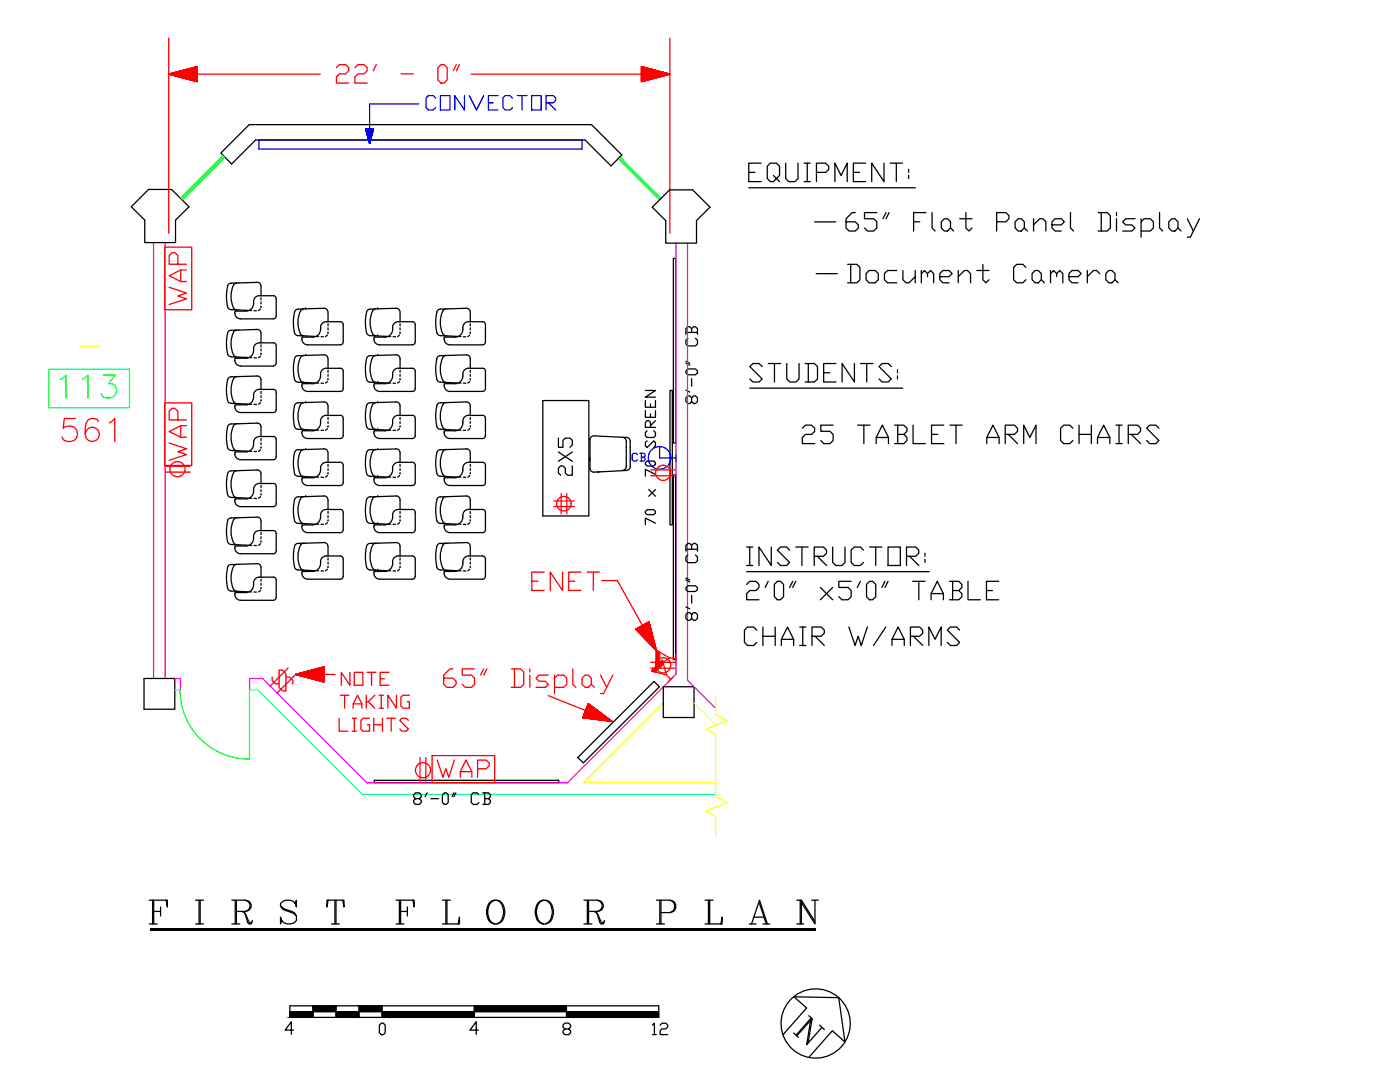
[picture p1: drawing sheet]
<svg xmlns="http://www.w3.org/2000/svg" width="279mm" height="216mm" viewBox="0 0 279 216" stroke-linecap="round" stroke-linejoin="round" font-family="sans-serif">
<defs><g id="words">
<text font-size="9.7" x="157.3" y="209.5">N</text>
<text font-size="8.8" x="167.9" y="48.7">65&quot; Flat Panel Display</text>
<text font-size="8.8" fill="#f00" x="87.8" y="139.7">65&quot; Display</text>
<text font-size="8.4" fill="#0f0" x="11.3" y="80.8">113</text>
<text font-size="8.4" fill="#f00" x="11.6" y="89.3">561</text>
<text font-size="8.4" x="28.9" y="185.6">F I R S T F L O O R P L A N</text>
<g font-size="7.5">
<text x="148.9" y="77.6">STUDENTS:</text>
<text x="148.2" y="121">2'0&quot; x5'0&quot; TABLE</text>
<text x="147.8" y="130.2">CHAIR W/ARMS</text>
</g>
<g font-size="7.1" fill="#f00">
<text x="66.3" y="17.6">22' - 0&quot;</text>
<text x="38.5" y="62.1" transform="rotate(-90 38.5 62.1)">WAP</text>
<text x="38.5" y="93.1" transform="rotate(-90 38.5 93.1)">WAP</text>
<text x="105.1" y="118.9">ENET</text>
<text x="86.4" y="156.3">WAP</text>
</g>
<g font-size="7.1">
<text x="148.5" y="37.4">EQUIPMENT:</text>
<text x="168.3" y="57.5">Document Camera</text>
<text x="159.1" y="89.6">25 TABLET ARM CHAIRS</text>
<text x="148.2" y="113.9">INSTRUCTOR:</text>
</g>
<text font-size="6.2" fill="#00f" x="84.3" y="23.3">CONVECTOR</text>
<text font-size="6.2" x="115.4" y="96" transform="rotate(-90 115.4 96)">2X5</text>
<text font-size="6.2" fill="#f00" x="54.7" y="139">S</text>
<g font-size="5.7" fill="#f00">
<text x="53.3" y="137.6">S</text>
<text x="67.4" y="137.9">NOTE</text>
<text x="67" y="142.5">TAKING</text>
<text x="66.7" y="147.1">LIGHTS</text>
</g>
<text font-size="5.7" x="129.5" y="207.8">12</text>
<g font-size="5.3">
<text x="140.4" y="81.8" transform="rotate(-90 140.4 81.8)">8'-0&quot; CB</text>
<text x="140.4" y="124.9" transform="rotate(-90 140.4 124.9)">8'-0&quot; CB</text>
<text x="81.5" y="161.6">8'-0&quot; CB</text>
</g>
<text font-size="4.9" x="131.9" y="105.8" transform="rotate(-90 131.9 105.8)">70 x 70 SCREEN</text>
<text font-size="4.4" x="125.2" y="93.1">CB</text>
<text font-size="2.6" fill="#ff0" x="14.8" y="70.2">-</text>
</g></defs>
<!-- layer: DIMENSIONS -->
<g fill="none" stroke="#f00" stroke-width=".25">
<path d="M33.7 14.8l5.7-1.5v3zM33.7 7.6v38.9M33.7 14.8h30.2M33.8 14.8h-.1M33.8 14.8h.1M33.9 14.8h-.1M33.9 14.7l-.1 .1 .2-.1-.1 .2M33.9 14.7l-.1 .1 .2-.1M34.1 14.7l-.2 .2 .2-.2M34.1 14.7l-.2 .2M34.1 14.7l-.1 .2 .1-.2M34.3 14.6l-.3 .3 .2-.2"/>
<path d="M34.3 14.6l-.3 .3M34.3 14.6l-.2 .3 .2-.3M34.4 14.6l-.3 .3M34.4 14.6l-.3 .3 .3-.3M34.4 15l.6-.5-.6 .5M34.5 14.6l-.4 .3 .3-.3M34.5 14.6l-.3 .3 .3-.3M34.6 14.6l-.4 .3M34.6 14.5l-.4 .4 .4-.4M34.6 14.5l-.4 .4M34.7 14.5l-.4 .5M34.7 15.1l.8-.8-.8 .8"/>
<path d="M34.8 14.5l-.5 .5 .5-.5M34.8 14.5l-.5 .5M34.8 14.5l-.4 .5 .4-.5M34.8 15.1l.9-.8-.8 .8M34.9 14.5l-.5 .5 .5-.5M35 14.4l-.5 .6 .5-.5M35.1 14.4l-.6 .6M35.1 14.4l-.6 .6 .6-.6M35.1 14.4l-.5 .6M35.3 14.4l-.7 .6 .7-.6M35.3 14.4l-.7 .6M35.4 14.4l-.7 .6 .7-.6"/>
<path d="M35.5 14.3l-.7 .8 .7-.8M35.6 14.3l-.8 .8 .8-.8M35.6 14.3l-.8 .8M35.8 14.2l-.9 .9 .9-.9M35.9 14.2l-.9 .9 .9-.9M35.9 14.2l-1 .9 .9-.9M35.9 14.2l-.9 .9M36.1 14.2l-1 1 1-1M36.1 14.1l-1 1.1 1.1-1.1M36.2 14.1l-1.2 1.1M36.3 14.1l-1.1 1.1 1-1.1M36.3 14.1l-1.1 1.1 1.2-1.1"/>
<path d="M36.3 14.1l-1.1 1.1 1.1-1.1M36.4 14.1l-1.1 1.1 1.1-1.1M36.4 14.1l-1.1 1.1 1.2-1.1M36.5 14.1l-1.2 1.1M36.6 14l-1.3 1.2M36.7 14l-1.3 1.3M36.7 14l-1.2 1.3 1.2-1.3M36.8 14l-1.3 1.3 1.2-1.3M36.8 14l-1.3 1.3 1.4-1.3M36.9 13.9l-1.4 1.4M36.9 13.9l-1.3 1.4 1.3-1.4M36.9 13.9l-1.3 1.4 1.4-1.4"/>
<path d="M37 13.9l-1.4 1.4 1.4-1.4M37 13.9l-1.4 1.4M37.1 15.7l2.3-2.3-2.3 2.3M37.1 13.9l-1.4 1.4M37.1 15.7l2.3-2.2-2.3 2.2M37.1 13.9l-1.4 1.4 1.5-1.4M37.2 15.7l2.2-2.2-2.2 2.2M37.2 13.9l-1.5 1.4M37.3 13.8l-1.5 1.5 1.5-1.5M37.4 13.8l-1.6 1.6 1.5-1.6M37.4 13.8l-1.5 1.6 1.5-1.6M37.5 15.8l1.9-1.9-1.9 1.9"/>
<path d="M37.5 13.8l-1.6 1.6 1.6-1.6M37.5 15.8l1.9-1.8-1.9 1.8M37.7 13.8l-1.7 1.6 1.6-1.6-1.7 1.6 1.5-1.6M37.7 15.8l1.7-1.7-1.7 1.8M37.7 13.7l-1.7 1.7 1.7-1.7M37.7 15.9l1.7-1.6-1.6 1.6M37.7 13.7l-1.7 1.7M37.8 13.7l-1.7 1.7 1.7-1.7M37.8 13.7l-1.7 1.7M37.9 15.9l1.5-1.5-1.5 1.5M37.9 15.9l1.5-1.4-1.5 1.4M37.9 13.7l-1.8 1.8"/>
<path d="M38 13.7l-1.8 1.8 1.8-1.8M38.1 16l1.3-1.4-1.3 1.4M38.2 16l1.2-1.2-1.2 1.2M38.2 13.6l-1.9 1.9 1.9-1.9M38.2 13.6l-1.9 1.9 1.9-1.9-2 1.9M38.3 13.6l-1.9 1.9 1.9-1.9M38.3 16l1.1-1.1-1.1 1.1M38.3 16l1.1-1-1.1 1M38.4 13.6l-2 1.9M38.4 13.5l-2 2 2-2M38.4 13.5l-1.9 2 2-2-2 2.1M38.5 13.5l-2 2 2-2"/>
<path d="M38.5 16.1l.9-.9-.8 .9M38.7 13.5l-2.1 2.1M38.7 16.1l.7-.7-.7 .7M38.7 16.1l.7-.6-.7 .6M38.8 13.5l-2.2 2.1 2.1-2.1M38.8 13.4l-2.1 2.2 2.1-2.2M38.8 16.2l.6-.6-.5 .6M38.9 16.2l.5-.5-.4 .5M38.9 13.4l-2.2 2.2 2.2-2.2M39 13.4l-2.2 2.2 2.2-2.2M39.1 16.2l.3-.3-.3 .3M39.1 13.4l-2.3 2.2"/>
<path d="M39.1 13.4l-2.2 2.2M39.1 13.4l-2.2 2.2 2.3-2.2M39.1 16.2l.3-.2-.3 .2M39.2 13.3l-2.3 2.3M39.3 13.3l-2.3 2.4 2.3-2.4M39.4 13.4l-2.3 2.3 2.3-2.3M39.4 13.5l-2.2 2.2 2.2-2.2M39.4 13.6l-2.2 2.1M39.4 13.7l-2.1 2M39.4 13.8l-2 2M39.4 13.9l-1.9 1.9 1.9-1.9M39.4 14l-1.8 1.8 1.8-1.8"/>
<path d="M39.4 14.1l-1.8 1.7M39.4 14.1l-1.8 1.7 1.8-1.7M39.4 14.2l-1.7 1.7M39.4 14.6l-1.4 1.3M39.4 14.6l-1.4 1.3 1.4-1.3M39.4 14.7l-1.2 1.3M39.4 15.1l-1 .9M39.4 15.1l-1 .9 1-.9M39.4 15.2l-.9 .9M39.4 15.3l-.8 .8M39.4 15.3l-.8 .8 .8-.7M39.4 15.8l-.4 .4"/>
<path d="M39.4 15.9l-.4 .3 .4-.3M39.4 16.2l-.2 .1M39.4 16.2l-.1 .1M39.4 16.2v.1M39.4 13.3l-2.5 2.4M39.4 13.3l-2.4 2.4M39.4 13.4l-2.3 2.3M39.4 13.7l-2.1 2.1M39.4 13.9l-2 1.9M39.4 13.9l-1.9 1.9M39.4 14.3l-1.6 1.6M39.4 14.4l-1.6 1.5"/>
<path d="M39.4 14.4l-1.5 1.5M39.4 14.5l-1.4 1.4M39.4 14.9l-1.1 1.1M39.4 15l-1 1M39.4 15.4l-.7 .7M39.4 15.5l-.6 .6M39.4 15.6l-.6 .6M39.4 16l-.3 .2M39.4 16.1l-.2 .2M94 14.8h39.7l-5.7-1.5v3l5.6-1.5M128 16.2l2.3-2.3-2.3 2.3M128 15.9l2.1-2.1-2.1 2.1"/>
<path d="M128 15.6l1.9-1.8-1.9 1.9M128 15.4l1.7-1.7-1.7 1.7M128 15.2l1.5-1.5-1.5 1.5M128 15l1.4-1.3-1.4 1.3M128 14.9l1.3-1.3-1.3 1.3M128 14.8l1.2-1.2-1.2 1.2M128 14.7l1.1-1.1-1.1 1.1M128 14.3l.8-.8-.8 .8M128 14.2l.7-.7-.7 .7M128 14.1l.7-.6-.7 .6M128 14l.6-.6-.6 .6M128 13.6l.3-.2-.3 .2"/>
<path d="M128 13.5l.2-.2-.2 .2M128 13.3h.1M128.1 13.3l-.1 .2M128.2 13.3l-.2 .2 .2-.2M128.2 13.4l-.2 .2 .2-.2M128.2 13.4l-.2 .2M128.3 16.2l2.2-2.3-2.3 2.4M128.3 13.4l-.3 .3 .3-.3M128.3 13.4l-.3 .3M128.4 13.4l-.4 .4 .4-.4M128.4 16.2l2.2-2.2-2.2 2.2M128.4 16.2l2.2-2.2-2.1 2.2"/>
<path d="M128.4 13.4l-.4 .4M128.5 13.4l-.5 .6M128.5 16.2l2.2-2.2-2.2 2.2M128.6 13.4l-.6 .6 .6-.6M128.6 13.5l-.6 .6 .6-.6M128.7 16.1l2-2.1-2.1 2.2M128.7 13.5l-.7 .6M128.7 13.5l-.7 .7 .7-.7M128.7 13.5l-.7 .7M128.8 16.1l2-2.1-2 2.1M128.8 13.5l-.8 .8 .8-.8M128.8 13.5l-.8 .9 .8-.9"/>
<path d="M128.9 13.5l-.9 .9M128.9 13.5l-.9 .9 .9-.9M128.9 13.5l-.9 1M129 13.5l-1 1zM129 16l2-1.9-2 1.9M129 13.6l-1 1 1.1-1M129.1 16l1.9-1.9-1.9 1.9M129.1 13.6l-1.1 1M129.2 13.6l-1.2 1.2M129.2 13.6l-1.2 1.2 1.2-1.2M129.2 16l1.9-1.9-1.9 1.9M129.2 13.6l-1.2 1.3 1.2-1.3"/>
<path d="M129.3 16l1.8-1.9-1.8 1.9M129.3 13.6l-1.3 1.3M129.3 13.6l-1.3 1.3 1.3-1.3M129.3 15.9l1.8-1.8-1.8 1.9M129.3 13.7l-1.3 1.3M129.4 13.7l-1.4 1.4M129.5 15.9l1.7-1.8-1.7 1.8M129.5 13.7l-1.5 1.4M129.6 15.9l1.7-1.7-1.7 1.7M129.6 13.7l-1.6 1.6M129.6 13.7l-1.6 1.6 1.6-1.6M129.6 13.7l-1.6 1.6 1.7-1.6"/>
<path d="M129.6 13.7l-1.6 1.7 1.6-1.7M129.7 13.7l-1.7 1.8 1.7-1.8M129.7 15.8l1.7-1.6-1.7 1.7M129.8 13.8l-1.8 1.8 1.8-1.8M129.9 13.8l-1.9 1.8M129.9 13.8l-1.9 1.9M130 13.8l-2 1.9M130 13.8l-2 2 2-2M130 15.8l1.5-1.6-1.5 1.6M130 13.8l-2 2.1M130 15.8l1.6-1.6-1.6 1.6M130 13.8l-2 2.1 2-2.1"/>
<path d="M130.1 15.7l1.5-1.5-1.5 1.5M130.1 13.8l-2.1 2.1M130.1 13.8l-2.1 2.2 2.1-2.2M130.2 13.9l-2.2 2.2 2.2-2.2M130.2 15.7l1.4-1.5-1.4 1.5M130.2 15.7l1.5-1.4-1.5 1.4M130.3 13.9l-2.3 2.2M130.3 15.7l1.4-1.4-1.4 1.4M130.3 13.9l-2.3 2.4 2.4-2.4M130.3 13.9l-2.3 2.3 2.3-2.3M130.4 13.9l-2.4 2.4 2.4-2.4M130.4 13.9l-2.3 2.4 2.4-2.4"/>
<path d="M130.5 15.6l1.3-1.3-1.3 1.3M130.6 14l-2.2 2.2M130.6 15.6l1.3-1.3-1.3 1.3M130.6 15.6l1.3-1.3-1.2 1.3M130.7 14l-2.3 2.2M130.7 15.6l1.3-1.3-1.3 1.3M130.7 14l-2.2 2.2M130.8 14l-2.1 2.1M130.8 15.6l1.2-1.2-1.2 1.2M130.9 14l-2.1 2.1 2.1-2M130.9 14.1l-2 2M131 15.5l1.1-1.1-1.1 1.1"/>
<path d="M131 14.1l-2 1.9M131 14.1l-1.8 1.9M131.1 14.1l-1.9 1.9M131.2 14.1l-1.8 1.8 1.8-1.8M131.2 15.5l1-1.1-1 1.1M131.3 14.1l-1.8 1.8 1.8-1.7-1.7 1.7M131.4 14.2l-1.7 1.7M131.4 14.2l-1.6 1.6M131.4 15.4l1-.9-.9 .9M131.5 14.2l-1.6 1.6M131.6 14.2l-1.6 1.5M131.6 15.3l.9-.8-.9 .8"/>
<path d="M131.6 14.2l-1.5 1.5M131.7 14.3l-1.5 1.4M131.7 15.3l.8-.8-.8 .8M131.8 14.3l-1.4 1.4M131.8 14.3l-1.3 1.4 1.3-1.4M131.9 14.3l-1.3 1.3M132 14.4l-1.3 1.2M132 15.2l.7-.7-.7 .8M132 14.4l-1.2 1.2 1.3-1.2M132.1 14.4l-1.1 1.1M132.1 15.2l.7-.6-.6 .6M132.2 14.4l-1.1 1.1"/>
<path d="M132.2 15.2l.6-.6-.6 .6M132.2 14.4l-1 1.1M132.3 14.4l-1 1 1-1M132.3 15.2l.6-.6-.6 .6M132.3 15.2l.6-.6-.5 .6M132.4 14.5l-1.1 .9M132.4 15.1l.5-.5-.5 .5M132.4 14.5l-.9 .9 1-.9M132.5 15.1l.5-.5-.5 .5M132.5 14.5l-.9 .8M132.6 14.5l-.8 .8M132.7 14.5l-.8 .8"/>
<path d="M132.7 15l.4-.4-.4 .4M132.8 14.6l-.8 .6M132.9 15l.3-.3-.4 .3M132.9 14.6l-.6 .6M132.9 15l.3-.3-.3 .3M132.9 14.6l-.5 .5M133.1 14.6l-.7 .5M133.1 14.9l.3-.2-.3 .3M133.1 14.6l-.4 .4M133.2 14.9l.2-.2-.2 .2M133.2 14.7l-.4 .3M133.3 14.7l-.3 .3 .3-.3"/>
<path d="M133.3 14.9l.2-.2-.2 .2M133.4 14.7l-.3 .2M133.4 14.7l-.2 .2M133.4 14.9l.1-.1-.1 .1M133.5 14.9l.1-.1-.1 .1M133.5 14.7l-.2 .2M133.5 14.7l-.1 .2M133.5 14.8l-.1 .1M133.6 14.8h.1M133.7 7.6v38.9M59 134.6l5.6-1.5v3zM60.8 135l1.3-1.3-1.3 1.4"/>
<path d="M61.8 133.8l-1.2 1.2 1.2-1.2M61.9 133.8l-1.3 1.2M61.9 133.8l-1.2 1.2 1.2-1.2M62 133.8l-1.3 1.2 1.3-1.2M62 133.8l-1.3 1.2M62.1 135.4l2.4-2.3-2.3 2.3M62.3 133.7l-1.4 1.4M62.4 133.7l-1.5 1.4M62.4 135.5l2.2-2.3-2.2 2.3M62.4 133.7l-1.4 1.4M62.5 135.5l2.1-2.2-2.1 2.2M62.5 133.6l-1.5 1.5 1.4-1.4"/>
<path d="M62.5 135.5l2.1-2.1-2 2.1M62.5 135.5l2.1-2.1-2.1 2.1M62.5 133.6l-1.5 1.5 1.5-1.5M62.6 133.6l-1.6 1.5M62.6 133.6l-1.5 1.5M62.6 135.5l2-2-2 2M62.7 133.6l-1.5 1.5 1.5-1.5M62.8 133.6l-1.6 1.5M62.8 133.6l-1.6 1.6M62.9 135.6l1.7-1.8-1.7 1.8M62.9 133.5l-1.6 1.7M62.9 133.5l-1.6 1.7 1.7-1.7"/>
<path d="M62.9 135.6l1.7-1.7-1.7 1.7M63 135.6l1.6-1.6-1.6 1.6M63.1 133.5l-1.8 1.7 1.7-1.7M63.1 133.5l-1.7 1.7M63.1 133.5l-1.7 1.7 1.8-1.7M63.1 135.7l1.5-1.5zM63.2 133.5l-1.8 1.7M63.2 133.5l-1.8 1.7 1.8-1.7M63.2 135.7l1.4-1.5-1.3 1.5M63.3 135.7l1.3-1.4-1.3 1.4M63.3 133.5l-1.8 1.7M63.4 133.4l-1.9 1.9 1.8-1.9"/>
<path d="M63.4 135.7l1.2-1.3-1.2 1.3M63.4 133.4l-1.8 1.9 1.8-1.9M63.4 135.7l1.2-1.2-1.2 1.2M63.4 133.4l-1.9 1.9M63.5 133.4l-1.9 1.9 1.9-1.9M63.5 135.8l1.1-1.2-1.1 1.2M63.5 133.4l-1.9 1.9M63.5 133.4l-1.9 1.9 2-1.9M63.6 133.4l-1.9 1.9M63.7 133.3l-2 2 1.9-1.9M63.8 133.3l-2.1 2M63.8 135.8l.8-.9-.8 .9"/>
<path d="M63.8 135.8l.8-.8-.8 .9M63.8 133.3l-2 2 2.1-2M63.9 133.3l-2.1 2M63.9 133.3l-2.1 2 2.1-2M63.9 135.9l.7-.8-.7 .8M63.9 135.9l.7-.7zM63.9 133.3l-2 2M64 133.2l-2.1 2.1 2.1-2M64 133.2l-2.1 2.2 2.1-2.2M64.1 133.2l-2.2 2.2M64.1 133.2l-2.1 2.2 2.1-2.2M64.1 133.2l-2.1 2.2"/>
<path d="M64.2 133.2l-2.2 2.2 2.2-2.2M64.2 136l.4-.6-.4 .6M64.2 133.2l-2.2 2.2M64.2 136l.4-.5-.4 .5M64.3 133.2l-2.2 2.2 2.3-2.2M64.4 133.1l-2.3 2.3 2.1-2.2M64.5 133.1l-2.3 2.3 2.3-2.3M64.6 136.1v-.1v.1M64.6 133.1l-2.3 2.3 2.3-2.3M64.6 136.1h.1M64.6 133.1l-2.3 2.3M64.6 133.1l-2.3 2.4 2.3-2.4"/>
<path d="M64.6 133.2l-2.3 2.3M64.6 133.3l-2.2 2.2 2.2-2.2M64.6 133.4l-2.1 2.1 2.1-2.1M64.6 133.5l-1.9 2.1 1.9-2M64.6 133.6l-1.9 2M64.6 133.7l-1.9 1.9M64.6 133.7l-1.8 1.9M64.6 133.8l-1.7 1.8M64.6 133.9l-1.7 1.7 1.7-1.7M64.6 133.9l-1.6 1.7 1.6-1.6M64.6 134l-1.5 1.7 1.5-1.6M64.6 134.2l-1.5 1.5"/>
<path d="M64.6 134.4l-1.3 1.3M64.6 134.5l-1.2 1.2 1.2-1.2M64.6 134.6l-1.1 1.2 1.1-1.2M64.6 134.6l-1.1 1.2 1.1-1.1M64.6 134.7l-1.1 1.1zM64.6 134.7l-1 1.1M64.6 134.8l-1 1 1-1M64.6 134.8l-.9 1 .9-.9M64.6 135l-.8 .8M64.6 135.1l-.7 .8 .7-.7M64.6 135.3l-.6 .6M64.6 135.3l-.5 .6 .5-.6"/>
<path d="M64.6 135.3l-.5 .6zM64.6 135.5l-.4 .5 .4-.5M64.6 135.6l-.3 .4M64.6 135.7l-.3 .3 .3-.3M64.6 135.7l-.3 .3M64.6 135.8l-.2 .2zM64.6 135.8l-.1 .2 .1-.2M64.6 135.8l-.1 .2M64.6 135.9l-.1 .1 .1-.1M64.6 136h.1M64.6 133.3l-2.1 2.2M64.6 133.5l-2 2.1"/>
<path d="M64.6 133.9l-1.7 1.7M64.6 134l-1.6 1.6M64.6 134l-1.6 1.7M64.6 134.5l-1.2 1.2M64.6 134.6l-1.1 1.2M64.6 135.5l-.4 .5M64.6 135.9l-.1 .1M64.6 136v.1M126.9 125.5l3.2 .9M126.9 125.6l2.6-1.5 1.5 5.7zM126.9 125.6l3.2 .9M126.9 125.6l3.2 .9-3.2-.9"/>
<path d="M127 125.6l3.1 .9M127 125.6l3.2 .9-3.2-.9M127 125.5l3.1 .9M127 125.7l3.2 .9-3.2-.9M127 125.5l3.1 .8-3.1-.8M127 125.7l3.2 .9M127 125.5l3.1 .8M127.1 125.5l3 .8-3-.8M127.1 125.8l3.1 .8-3.1-.8M127.1 125.4l3 .9M127.1 125.8l3.1 .9M127.2 125.8l3 .9"/>
<path d="M127.2 125.4l2.9 .8M127.2 125.9l3 .8-3-.8M127.2 125.9l3 .9M127.2 125.3l2.8 .9M127.2 125.9l3 .8M127.3 125.3l2.7 .8-2.7-.8M127.3 126l2.9 .8-2.9-.8M127.3 125.3l2.7 .8M127.4 125.3l2.6 .8M127.4 126.1l2.8 .8M127.4 125.3l2.6 .7M127.4 126.1l2.8 .8-2.8-.8"/>
<path d="M127.5 126.2l2.8 .7-2.8-.7M127.5 126.1l2.7 .8M127.5 125.2l2.5 .7M127.5 126.2l2.8 .8-2.8-.8M127.5 125.2l2.5 .7zM127.6 126.2l2.7 .8M127.6 125.2l2.4 .7M127.6 126.3l2.7 .7M127.6 126.3l2.7 .7-2.7-.7M127.6 125.2l2.4 .6M127.6 126.3l2.7 .8M127.7 126.3l2.6 .8-2.6-.8"/>
<path d="M127.7 125.1l2.2 .7M127.7 126.4l2.6 .7-2.6-.7M127.7 125.1l2.2 .6M127.8 125.1l2.1 .6-2.2-.6M127.8 126.5l2.5 .7-2.5-.7M127.8 126.5l2.5 .7M127.9 126.6l2.4 .7-2.4-.7M127.9 125l2 .6M127.9 125l2 .5M128 125l1.9 .5M128 126.6l2.3 .7-2.3-.6M128 124.9l1.9 .6"/>
<path d="M128.1 126.7l2.3 .7M128.1 124.9l1.8 .5M128.1 126.8l2.3 .6-2.3-.6M128.1 126.9l2.3 .6-2.2-.6M128.1 126.8l2.3 .7M128.2 124.8l1.6 .5-1.6-.5M128.2 124.8l1.6 .4-1.6-.4M128.2 127l2.2 .5M128.3 127l2.1 .6M128.3 127l2.1 .6-2.1-.6M128.3 124.7l1.5 .5-1.5-.4M128.4 124.7l1.4 .4-1.4-.4"/>
<path d="M128.4 127l2 .6M128.4 124.7l1.4 .4M128.4 127.1l2 .6M128.4 127.1l2.1 .6-2.1-.6M128.4 124.7l1.4 .3M128.4 127.1l2.1 .6-2-.5M128.5 124.7l1.3 .3-1.3-.3M128.5 127.2l2 .6M128.5 124.6l1.3 .4-1.3-.3M128.5 127.2l2 .6-2-.6M128.5 127.3l2 .5M128.5 124.6l1.3 .4"/>
<path d="M128.6 124.6l1.1 .3-1.1-.3M128.6 127.3l1.9 .6M128.6 124.6l1.1 .3M128.7 127.4l1.8 .5-1.8-.5M128.7 124.6l1 .3M128.7 124.5l1 .3-1-.3M128.7 127.5l1.8 .4M128.8 124.5l.9 .3-.9-.3M128.8 124.5l.9 .3M128.8 127.5l1.7 .5M128.8 127.6l1.7 .4M128.9 124.5l.8 .2"/>
<path d="M128.9 127.6l1.6 .5-1.6-.5M128.9 124.4l.8 .3M128.9 124.4l.8 .2M128.9 124.4l.7 .2-.7-.2M129 127.7l1.6 .4-1.6-.4M129 124.4l.6 .2M129 127.7l1.6 .5M129 127.7l1.6 .5-1.6-.4M129 124.4l.6 .1-.6-.1M129.1 124.3l.5 .2-.5-.1M129.1 127.8l1.5 .4-1.5-.4M129.1 124.3l.5 .2-.5-.2"/>
<path d="M129.1 127.9l1.5 .4-1.4-.4M129.2 124.3l.4 .1M129.2 127.9l1.4 .4M129.2 124.2l.4 .2-.4-.2M129.2 128l1.4 .4-1.4-.4M129.3 124.2l.3 .1M129.3 128l1.3 .4-1.3-.4M129.3 128l1.3 .4M129.3 124.2h.3h-.3M129.3 128.1l1.3 .3-1.3-.3M129.3 124.2h.3M129.4 124.2h.1h-.1"/>
<path d="M129.4 124.1l.1 .1M129.4 128.1l1.3 .4M129.5 128.2l1.2 .3-1.2-.3M129.5 124.1h.1M129.6 128.3l1.1 .3M129.6 128.3l1.1 .4M129.6 128.4l1.1 .3M129.6 124.6l-.6-.2 .6 .2M129.6 128.4l1.1 .3-1.1-.3M129.7 128.4l1 .3-1-.2M129.7 124.9l-1.1-.3 1.1 .3M129.8 128.5l.9 .3"/>
<path d="M129.8 128.5l.9 .3-.9-.3M129.8 128.6l.9 .2M129.8 125.2l-1.5-.4 1.5 .4M129.8 128.6l.9 .2-.9-.2M129.8 125.3l-1.7-.4 1.7 .4M129.8 125.3l-1.6-.5 1.6 .5M129.8 125.3l-1.7-.4 1.8 .5M129.9 125.4l-1.8-.5 1.8 .5M129.9 125.5l-2-.5 2 .5M129.9 128.7l.8 .2M129.9 128.7l.9 .2-.9-.2M129.9 125.6l-2.1-.5 2.1 .6"/>
<path d="M129.9 125.8l-2.2-.7 2.2 .7M129.9 128.7l.9 .2M130 125.8l-2.4-.6 2.4 .6M130 125.8l-2.4-.7 2.4 .7M130 128.7l.8 .2-.8-.2M130 125.9l-2.5-.7 2.5 .7M130 128.7l.8 .3M130 128.8l.8 .2-.8-.2M130 128.8l.8 .2M130 128.8l.8 .2-.7-.2M130.1 126.2l-3-.8 3 .8M130.1 126.2l-2.9-.8 2.9 .8"/>
<path d="M130.1 128.8l.7 .3M130.1 126.4l-3.1-.9 3.1 .9M130.1 128.9l.7 .2M130.1 128.9l.7 .3-.6-.2M130.2 126.8l-2.9-.8 2.9 .8M130.3 129.1l.5 .1M130.3 127.1l-2.6-.7 2.6 .8M130.3 129.1l.6 .1M130.3 129.1l.6 .2M130.4 127.3l-2.4-.6 2.4 .7M130.4 129.1l.5 .2-.5-.1M130.4 129.2l.5 .1"/>
<path d="M130.5 129.2l.4 .1-.4-.1M130.5 129.3l.4 .1M130.6 128.1l-1.7-.5 1.7 .5M130.6 129.3l.3 .2M130.6 128.2l-1.5-.4 1.5 .5M130.6 128.3l-1.4-.4 1.4 .4M130.6 129.4l.3 .1-.3-.1M130.6 128.5l-1.3-.4 1.4 .4M130.7 129.5h.2M130.7 128.8l-1-.3 1 .3M130.8 129.6h.2h-.2M130.9 129.2l-.6-.1 .6 .1"/>
<path d="M130.9 129.3l-.5-.1 .5 .1M130.9 129.7h.1M130.9 129.7l.1 .1M130.9 129.6l-.2-.1 .2 .1M116.3 143.1l3.1-1.2-3.1 1.3M116.4 143.1l2.9-1.3-3 1.3M116.4 143.2l3.1-1.3-3 1.3M116.4 143l2.8-1.2-2.8 1.2M116.5 142.8l2.6-1.1-2.6 1.1M116.5 143.2l3-1.2-3 1.2M116.6 143.2l2.9-1.2-2.9 1.3M116.6 143.3l2.9-1.3-2.9 1.3"/>
<path d="M116.7 143.3l2.9-1.3-2.9 1.3M116.8 143.3l2.8-1.3-2.8 1.3 2.9-1.2-2.6 1.2M117.1 143.3l2.7-1.1-2.7 1.1M117.2 143.3l2.6-1.1-2.6 1.1M117.2 143.3l2.6-1.1-2.5 1.1M117.4 140.4l4.7 3.5-5.8-.7zM117.5 143.4l2.5-1.1-2.5 1.1M117.5 143.4l2.6-1-2.3 1M118 143.4l2.2-.9-2.2 .9M118.3 143.4l2.1-.8-2 .9M118.7 143.5l1.8-.8-1.7 .8M118.9 143.5l1.7-.7-1.7 .7"/>
<path d="M119.1 141.7l-2.6 1.1 2.6-1.1M119.2 141.7l-2.8 1.2M119.2 143.6l1.6-.7-1.5 .7M119.2 141.8l-2.8 1.2 2.8-1.2M119.3 141.8l-2.9 1.2 2.9-1.2M119.3 143.6l1.5-.6-1.4 .6M119.4 141.9l-3.1 1.3M119.4 143.6l1.5-.6-1.5 .6M119.5 142l-3 1.2M119.5 143.6l1.5-.5-1.3 .5M119.6 142l-2.9 1.3M119.7 143.6l1.3-.5-1.3 .5"/>
<path d="M119.8 143.6l1.2-.5-1.2 .5M119.8 142.2l-2.7 1.1M119.8 142.2l-2.5 1.1 2.6-1M120.1 142.4l-2.2 1 2.3-.9M120.1 143.7l1.1-.5-1 .5M120.2 142.5l-2.3 .9M120.2 142.5l-2.1 .9M120.2 142.5l-2 .9 2.1-.9M120.3 143.7l1-.4-1 .4M120.4 143.7l1-.3-.9 .3M120.4 142.6l-2 .9 2.1-.8M120.5 142.7l-1.8 .8"/>
<path d="M120.5 143.7l.9-.3-.8 .3M120.6 142.8l-1.8 .7M120.7 142.8l-1.8 .7M120.7 142.8l-1.7 .7M120.7 142.8l-1.6 .8 1.6-.7-1.5 .7M120.7 143.7l.8-.3-.8 .3M120.8 142.9l-1.5 .7M120.9 143l-1.4 .6M121 143.8l.6-.3-.6 .3M121 143.1l-1.3 .5M121.1 143.1l-1.3 .5M121.1 143.8l.6-.2-.6 .2"/>
<path d="M121.2 143.2l-1.3 .5M121.2 143.2l-1.1 .5M121.2 143.3l-1 .4M121.3 143.3l-1 .4M121.4 143.8l.4-.1-.4 .1M121.4 143.4l-.8 .3M121.4 143.4l-.7 .3M121.5 143.8l.3-.1-.3 .1M121.6 143.5l-.9 .3M121.6 143.5l-.7 .3M121.6 143.5l-.6 .3M121.6 143.6l-.5 .2"/>
<path d="M121.7 143.9l.2-.1-.2 .1M121.7 143.6l-.5 .2M121.7 143.6l-.3 .2M121.9 143.7l-.4 .1M121.9 143.7l-.3 .2M121.9 143.8l-.3 .1M121.9 143.9h.1M122 143.8l-.3 .1M122 143.8l-.1 .1M122 143.8l-.2 .1M122.1 143.9h.1M122.1 143.9h-.1"/>
</g>
<!-- layer: CLFUR -->
<g fill="none" stroke="#000" stroke-width=".25">
<path d="M149.4 37.5h33.3M45.4 57.1a.77 .77 0 0 1 .7-.6l5.4-.2 .5 .4 .1 .4M45.4 57.1a7.4 7.4 0 0 0 .3 4.5l.4 .2 3.4 .1M47.3 56.5h-.3a3.8 3.8 0 0 0-.8 3.6l.4 1.3M47.6 56.5h.1M51.8 59a1.15 1.15 0 0 0-1.2 1.1M51.8 59h2.7M52.1 57.1v1.9M52.1 59.4v.4M54.5 59a.58 .58 0 0 1 .6 .6v3.4a.58 .58 0 0 1-.6 .6h-6.5M134.4 51.6h.4v36.8h-.4zM162.6 44.3h4.2"/>
<path d="M162.9 54.6h4.2M45.4 75.8a.77 .77 0 0 1 .7-.6l5.6-.1 .4 .5v2.1M45.4 75.8a7.4 7.4 0 0 0 .3 4.5l.4 .2 3.4 .1M45.4 66.5a7.4 7.4 0 0 0 .3 4.5l.4 .2 3.4 .1M46.6 61.4l.4 .4h.3M46.9 62.5a1.15 1.15 0 0 0 1.1 1.1M46.9 71.9a1.15 1.15 0 0 0 1.1 1.1M47.3 75.1l-.3 .1a3.8 3.8 0 0 0-.8 3.6 1.66 1.66 0 0 0 1.1 1.7M47.3 65.8l-.3 .1a3.8 3.8 0 0 0-.8 3.6 1.66 1.66 0 0 0 1.1 1.7M47.6 75.1h.1M47.6 61.8h.1M47.6 71.3h.1"/>
<path d="M47.6 65.8h.1M49.7 62h.5M49.7 71.4h.5M50.6 60.2a1.6 1.6 0 0 1-1.5 1.9h-2.2v.4M50.7 62h.5M50.7 71.4h.5M51.3 65.7l.6 .2 .2 .4v2.1M51.3 65.7l-5.2 .2a.77 .77 0 0 0-.7 .6M51.8 77.7a1.24 1.24 0 0 0-1.2 1.5 1.53 1.53 0 0 1-1.5 1.6h-2.2v.4M51.8 68.4a1.23 1.23 0 0 0-1.2 1.6 1.53 1.53 0 0 1-1.5 1.5h-2.2v.4M51.8 77.7h2.7a.58 .58 0 0 1 .6 .6v3.4a.58 .58 0 0 1-.6 .6h-6.5M51.8 68.4h2.7a.58 .58 0 0 1 .6 .6"/>
<path d="M52 61.6l-.4 .4M52 71l-.4 .4M52.1 79.8v.2M52.1 61.1v.2M52.1 70.5v.2M52.1 60.2v.4M52.1 68.8v.4M52.1 69.6v.4M52.1 78.1v.4M52.1 78.9v.4M55.1 69v3.4a.58 .58 0 0 1-.6 .6h-6.5M59.5 76.3l3.3 .1"/>
<path d="M59.5 67l3.3 .1M60 75.9l.3 .3 .3 .1M60 71.4a5.3 5.3 0 0 0 0 4.5M60.6 70.9l-.5 .2-.1 .3M60.6 61.6l-.2 .1a3.7 3.7 0 0 0-.9 3.6 1.9 1.9 0 0 0 .8 1.6l.3 .1M61 76.3h.1M61 67h.1M61 70.9h.1M61 61.6h.1M62.4 76.6a1.6 1.6 0 0 0 1.6-2 1.12 1.12 0 0 1 1.1-1.1h2.8a.58 .58 0 0 1 .6 .6v3.4a.58 .58 0 0 1-.6 .6h-6.5a1.15 1.15 0 0 1-1.2-1.1M62.4 76.6h-2.1v.4M62.4 67.3h-2.1v.4"/>
<path d="M63.1 76.4h.5M63.1 67.1l.5 .1M64 65.7a1.53 1.53 0 0 1-1.6 1.6M64 65.3v.4M64.1 76.5h.5M64.1 67.2h.5M65.1 64.2a1.15 1.15 0 0 0-1.1 1.1M65.1 64.2h2.8M65.3 76.1l-.3 .3M65.3 66.8l-.3 .4M65.4 75.7v.1M65.4 62.3l-.2-.6-.5-.2-5.2 .2a.76 .76 0 0 0-.7 .6 7.4 7.4 0 0 0 .2 4.5l.5 .2"/>
<path d="M65.4 66.4v.1M65.5 73.5l-.1-2.1-.4-.5-5.5 .1a.75 .75 0 0 0-.7 .6 7.4 7.4 0 0 0 .2 4.5l.5 .2M65.5 62.3v1.9M65.5 64.6v.4M65.5 65.4v.4M65.5 66.3v.1M65.5 73.9v.4M65.5 74.7v.4M65.5 75.5v.2M67.9 64.2a.58 .58 0 0 1 .6 .6v3.4a.58 .58 0 0 1-.6 .6h-6.5a1.15 1.15 0 0 1-1.2-1.1M74.3 75.9l.4 .3 .3 .1M74.4 71.4a5.3 5.3 0 0 0-.1 4.5"/>
<path d="M75 61.6l-.3 .1a3.8 3.8 0 0 0-.8 3.6 1.9 1.9 0 0 0 .8 1.6l.3 .1M75 70.9l-.5 .2-.2 .3M75.4 67h.1M75.4 61.6h.1M75.4 76.3h.1M75.4 70.9h.1M77.5 67.1l.5 .1M77.5 76.4h.5M78.3 74.6a1.12 1.12 0 0 1 1.2-1.1h2.8a.58 .58 0 0 1 .6 .6v3.4a.58 .58 0 0 1-.6 .6h-6.5a1.15 1.15 0 0 1-1.2-1.1M78.4 65.7a1.53 1.53 0 0 1-1.6 1.6h-2.2v.4M78.4 74.6a1.6 1.6 0 0 1-1.6 2h-2.2v.4M78.4 65.3v.4"/>
<path d="M78.4 67.2h.5M78.4 76.5h.5M79.5 64.2a1.15 1.15 0 0 0-1.2 1.1M79.5 64.2h2.8M79.7 66.8l-.4 .4M79.7 76.1l-.4 .3M79.8 62.3l-.1-.4-.5-.4-5.3 .2a.76 .76 0 0 0-.7 .6 8.4 8.4 0 0 0 0 4.3l.7 .4 3.3 .1M79.8 66.4v.1M79.8 73.5v-2.1l-.4-.5-5.5 .1a.75 .75 0 0 0-.7 .6 8.4 8.4 0 0 0 0 4.3l.7 .4 3.3 .1M79.8 75.7v.1M79.8 62.3v1.9M79.8 64.6v.4"/>
<path d="M79.8 65.4v.4M79.8 66.3v.1M79.8 73.9v.4M79.8 74.7v.4M79.8 75.5v.2M82.3 64.2a.58 .58 0 0 1 .6 .6v3.4a.58 .58 0 0 1-.6 .6h-6.5a1.15 1.15 0 0 1-1.2-1.1M87.2 71.5a.77 .77 0 0 1 .7-.5l5.6-.1 .3 .5 .1 2.1M87.2 62.3a.77 .77 0 0 1 .7-.6l5.2-.2 .5 .2 .3 .6M87.2 71.6a7.4 7.4 0 0 0 .2 4.5l.5 .2 3.3 .1M87.2 62.3a7.4 7.4 0 0 0 .2 4.5l.5 .2 3.3 .1M88.4 75.9l.4 .3 .2 .1M88.4 71.4a5.3 5.3 0 0 0 0 4.5"/>
<path d="M88.6 77a1.15 1.15 0 0 0 1.2 1.1h6.5a.58 .58 0 0 0 .6-.6v-3.4a.58 .58 0 0 0-.6-.6h-2.8a1.21 1.21 0 0 0-1.1 1.5 1.53 1.53 0 0 1-1.6 1.6h-2.2v.4M89 70.9l-.5 .2-.1 .3M89 61.6l-.2 .1a3.8 3.8 0 0 0-.8 3.6 1.9 1.9 0 0 0 .8 1.6l.2 .1M89.4 76.3h.1M89.4 70.9h.1M89.4 67h.1M89.4 61.6h.1M91.5 76.4h.5M91.5 67.1l.5 .1M92.4 65.3v.4M92.5 76.5h.4M92.5 67.2h.4"/>
<path d="M93.5 64.2a1.15 1.15 0 0 0-1.1 1.1M93.5 64.2h2.8M93.7 76.1l-.3 .3M93.7 66.8l-.3 .4M93.9 75.7l-.1 .1M93.9 66.4l-.1 .1M93.9 62.3v1.9M93.9 64.6v.4M93.9 65.4v.4M93.9 66.3v.1M93.9 73.9v.4M93.9 74.7v.4"/>
<path d="M93.9 75.5v.2M96.3 64.2a.58 .58 0 0 1 .6 .6v3.4a.58 .58 0 0 1-.6 .6h-6.5a1.23 1.23 0 0 1-1.2-1.5h2.2a1.53 1.53 0 0 0 1.6-1.6M108.3 79.9h9.2v23.1h-9.2zM133.7 77.9h.5v26.8h-.5zM149.6 77.4h30.6M45.4 85.2a7.4 7.4 0 0 0 .3 4.5l.4 .2M45.4 94.6a7.4 7.4 0 0 0 .3 4.5l.4 .1 3.4 .2M46.1 89.9l3.4 .1M46.1 84.6a.77 .77 0 0 0-.7 .6M46.1 84.6l5.2-.2 .6 .2 .2 .6M46.6 89.5l.4 .4h.3M46.9 81.2a1.15 1.15 0 0 0 1.1 1.1"/>
<path d="M46.9 90.6a1.15 1.15 0 0 0 1.1 1.1M46.9 99.9a1.15 1.15 0 0 0 1.1 1.2M47.3 84.5l-.3 .1a3.8 3.8 0 0 0-.8 3.6l.4 1.3M47.3 93.9l-.3 .1a3.8 3.8 0 0 0-.8 3.6 1.9 1.9 0 0 0 .8 1.6l.3 .1M47.6 80.5h.1M47.6 90h.1M47.6 84.5h.1M47.6 99.3h.1M47.6 93.9h.1M48 91.7h6.5M49.7 80.6l.5 .1M49.7 90l.5 .1"/>
<path d="M49.7 99.4h.5M50.6 98a1.53 1.53 0 0 1-1.5 1.5h-2.2v.4M50.6 97.6v.4M50.7 80.7h.5M50.7 90.1h.5M50.7 99.4l.5 .1M51.3 93.8l.6 .2 .2 .3v2.2M51.3 93.8l-5.2 .1a.77 .77 0 0 0-.7 .6M51.8 87.1a1.23 1.23 0 0 0-1.2 1.5 1.53 1.53 0 0 1-1.5 1.6h-2.2v.4M51.8 96.5a1.15 1.15 0 0 0-1.2 1.1M51.8 87.1h2.7M51.8 96.5h2.7"/>
<path d="M52 80.3l-.4 .4M52 89.7l-.4 .4M52 99.1l-.4 .3M52.1 89.2v.2M52.1 98.5v.3M52.1 85.2v1.9M52.1 87.5v.4M52.1 88.3v.4M52.1 96.9v.4M52.1 97.7v.4M54.5 87.1a.58 .58 0 0 1 .6 .6v3.4a.58 .58 0 0 1-.6 .6M54.5 96.5a.58 .58 0 0 1 .6 .5v3.5a.58 .58 0 0 1-.6 .6h-6.5"/>
<path d="M58.8 94.4a.77 .77 0 0 0 .7 .6M58.8 81a7.4 7.4 0 0 0 .2 4.5l.5 .2M59.5 85.7l3.3 .1M59.5 95l3.3 .2M59.5 80.3a.77 .77 0 0 0-.7 .6M59.5 89.7a.76 .76 0 0 0-.7 .6l-.2 2.4 .2 1.7M59.5 80.4l5.1-.2 .4 .1 .4 .5 .1 2.1M59.5 89.7l5.1-.1 .6 .2 .2 .5M60 90.1a5.1 5.1 0 0 0 .1 4.8l.5 .2M60.6 99.1h-.2a3.8 3.8 0 0 0-.9 3.7 1.9 1.9 0 0 0 .8 1.6l.3 .1M60.6 80.3l-.2 .1a3.7 3.7 0 0 0-.9 3.6 1.9 1.9 0 0 0 .8 1.6l.3 .1M60.6 89.7l-.5 .2-.1 .2"/>
<path d="M61 95.1h.1M61 85.7h.1M61 99.1h.1M61 80.3h.1M61 89.7h.1M62.4 86a1.6 1.6 0 0 0 1.6-2 1.12 1.12 0 0 1 1.1-1.1h2.8a.58 .58 0 0 1 .6 .6v3.4a.58 .58 0 0 1-.6 .6h-6.5a1.15 1.15 0 0 1-1.2-1.2M62.4 95.3a1.6 1.6 0 0 0 1.6-1.9 1.15 1.15 0 0 1 1.1-1.2h2.8a.58 .58 0 0 1 .6 .6v3.5a.58 .58 0 0 1-.6 .6h-6.5a1.15 1.15 0 0 1-1.2-1.2M62.4 86h-2.1v.4M62.4 95.3h-2.1v.4M63.1 85.8l.5 .1M63.1 95.2h.5M64.1 85.9h.5"/>
<path d="M64.1 95.2l.5 .1M64.6 99l.6 .2 .2 .3 .1 2.2M64.7 99l-5.2 .1a.75 .75 0 0 0-.7 .6 7.4 7.4 0 0 0 .2 4.6l.5 .1M65.3 85.5l-.3 .3M65.3 94.9l-.3 .3M65.5 84.9l-.1 .3M65.5 94.3l-.1 .3M65.5 83.3v.4M65.5 84.1v.4M65.5 90.3v1.9M65.5 92.6v.5M65.5 93.5v.4"/>
<path d="M73.2 94.4a.77 .77 0 0 0 .7 .6l3.3 .2M73.2 81a8.4 8.4 0 0 0 0 4.3l.7 .4 3.3 .1M73.9 89.7a.76 .76 0 0 0-.7 .6l-.3 2.4 .3 1.7M73.9 80.3a.77 .77 0 0 0-.7 .6M73.9 89.7l5.1-.1 .6 .2 .2 .5M73.9 80.4l5.1-.2 .4 .1 .4 .5v2.1M74.4 90.1a5.1 5.1 0 0 0 .1 4.8l.5 .2M75 89.7l-.5 .2-.2 .2M75 80.3l-.3 .1a3.8 3.8 0 0 0-.8 3.6 1.9 1.9 0 0 0 .8 1.6l.3 .1M75 99.1h-.3a4.4 4.4 0 0 0-.6 4.3l.4 .9 .5 .2M75.4 95.1h.1M75.4 89.7h.1"/>
<path d="M75.4 85.7h.1M75.4 80.3h.1M75.4 99.1h.1M76.8 95.3h-2.2v.4M77.5 95.2h.5M77.5 85.8l.5 .1M78.3 93.4a1.15 1.15 0 0 1 1.2-1.2h2.8a.58 .58 0 0 1 .6 .6v3.5a.58 .58 0 0 1-.6 .6h-6.5a1.15 1.15 0 0 1-1.2-1.2M78.3 84a1.12 1.12 0 0 1 1.2-1.1h2.8a.58 .58 0 0 1 .6 .6v3.4a.58 .58 0 0 1-.6 .6h-6.5a1.15 1.15 0 0 1-1.2-1.2M78.4 93.4a1.6 1.6 0 0 1-1.6 1.9M78.4 84a1.6 1.6 0 0 1-1.6 2h-2.2v.4M78.4 95.2l.5 .1M78.4 85.9h.5"/>
<path d="M79 99l-5.1 .1a.75 .75 0 0 0-.7 .6 8.4 8.4 0 0 0 0 4.4l.7 .3 3.3 .2M79 99l.6 .2 .2 .3v2.2M79.7 94.9l-.4 .3M79.7 85.5l-.4 .3M79.8 94.3v.3M79.8 84.9v.3M79.8 83.3v.4M79.8 84.1v.4M79.8 90.3v1.9M79.8 92.6v.5M79.8 93.5v.4M87.2 94.4a.77 .77 0 0 0 .7 .6l3.3 .2"/>
<path d="M87.2 99.7a7.4 7.4 0 0 0 .2 4.6l.5 .1 3.3 .2M87.2 90.3l-.2 2.4 .2 1.7M87.2 81a7.4 7.4 0 0 0 .2 4.5l.5 .2 3.3 .1M87.9 89.7a.77 .77 0 0 0-.7 .6M87.9 80.3a.77 .77 0 0 0-.7 .6M87.9 89.7l5.2-.1 .5 .2 .3 .5M87.9 80.4l5.2-.2 .4 .1 .3 .5 .1 2.1M88.4 90.1a5.1 5.1 0 0 0 .1 4.8l.5 .2M88.6 86h2.2a1.6 1.6 0 0 0 1.6-2 1.12 1.12 0 0 1 1.1-1.1h2.8a.58 .58 0 0 1 .6 .6v3.4a.58 .58 0 0 1-.6 .6h-6.5a1.23 1.23 0 0 1-1.2-1.5zM89 99.1h-.2a4.4 4.4 0 0 0-.7 4.3l.4 .9 .5 .2M89 89.7l-.5 .2-.1 .2M89 80.3l-.2 .1a3.8 3.8 0 0 0-.8 3.6 1.9 1.9 0 0 0 .8 1.6l.2 .1"/>
<path d="M89.4 99.1h.1M89.4 95.1h.1M89.4 89.7h.1M89.4 85.7h.1M89.4 80.3h.1M90.8 95.3a1.6 1.6 0 0 0 1.6-1.9 1.15 1.15 0 0 1 1.1-1.2h2.8a.58 .58 0 0 1 .6 .6v3.5a.58 .58 0 0 1-.6 .6h-6.5a1.23 1.23 0 0 1-1.2-1.6h2.2M91.5 95.2h.5M91.5 85.8l.5 .1M92.5 85.9h.4M92.5 95.2l.4 .1M93.1 99l.5 .2 .2 .3 .1 2.2M93.1 99l-5.2 .1a.77 .77 0 0 0-.7 .6"/>
<path d="M93.7 94.9l-.3 .3M93.7 85.5l-.3 .3M93.9 94.3l-.1 .3M93.9 84.9l-.1 .3M93.9 83.3v.4M93.9 84.1v.4M93.9 90.3v1.9M93.9 92.6v.5M93.9 93.5v.4M117.8 87.7l-.1 5.8a.77 .77 0 0 0 .8 .7l6.6-.3M119.7 94.1l-.5 .1M124.3 87.3a.77 .77 0 0 1 .7 .7v1.2"/>
<path d="M125 87.3a.77 .77 0 0 1 .8 .7v1.2M125.1 87.3l-6.6-.3-.5 .2-.3 .5M134.4 94.8h.4v36.8h-.4zM45.4 104a7.4 7.4 0 0 0 .3 4.5l.4 .1 3.4 .2M45.4 113.2a7.4 7.4 0 0 0 .3 4.6l.4 .1 3.4 .2M46.1 103.3a.77 .77 0 0 0-.7 .6M46.1 112.6a.77 .77 0 0 0-.7 .6M46.1 103.4l5.2-.2 .4 .1 .4 .5v2.1M46.1 112.6l5.2-.1 .6 .2 .2 .5M46.9 109.3a1.15 1.15 0 0 0 1.1 1.2M46.9 118.6a1.15 1.15 0 0 0 1.1 1.2M47.3 103.3l-.3 .1a3.8 3.8 0 0 0-.8 3.6 1.9 1.9 0 0 0 .8 1.6l.3 .1"/>
<path d="M47.3 112.6l-.3 .1a3.8 3.8 0 0 0-.8 3.6 1.9 1.9 0 0 0 .8 1.6l.3 .1M47.6 108.7h.1M47.6 103.3h.1M47.6 118h.1M47.6 112.6h.1M49.7 108.8h.5M49.7 118.1h.5M50.7 108.8l.5 .1M50.7 118.1l.5 .1M51.8 105.9a1.24 1.24 0 0 0-1.2 1.5 1.53 1.53 0 0 1-1.5 1.5h-2.2v.4M51.8 115.1a1.24 1.24 0 0 0-1.2 1.6 1.53 1.53 0 0 1-1.5 1.5h-2.2v.4M51.8 105.9h2.7a.58 .58 0 0 1 .6 .5"/>
<path d="M51.8 115.2l2.7-.1a.58 .58 0 0 1 .6 .6v3.5a.58 .58 0 0 1-.6 .6h-6.5M52 108.5l-.4 .3M52 117.8l-.4 .3M52.1 108.1v.1M52.1 117.2v.3M52.1 106.3v.4M52.1 107.1v.4M52.1 107.9v.2M52.1 113.2v2M52.1 115.6v.4M52.1 116.4v.4M55.1 106.4v3.5a.58 .58 0 0 1-.6 .6h-6.5"/>
<path d="M59.5 104.4l3.3 .2M59.5 113.7l3.3 .2M60.2 105.1a1.15 1.15 0 0 0 1.2 1.2h6.5a.58 .58 0 0 0 .6-.6M60.6 108.4h-.2a3.7 3.7 0 0 0-.9 3.6 1.66 1.66 0 0 0 1.1 1.8M61 104.5h.1M61 113.8h.1M61 108.4h.1M62.4 114a1.6 1.6 0 0 0 1.6-1.9 1.15 1.15 0 0 1 1.1-1.2h2.8a.58 .58 0 0 1 .6 .6v3.5a.58 .58 0 0 1-.6 .6h-6.5a1.2 1.2 0 0 1-1.2-1.2M62.4 104.7h-2.1v.4M62.4 114h-2.1v.4M63.1 104.6h.5M63.1 113.9h.5"/>
<path d="M64 102.8a1.63 1.63 0 0 1-1.6 1.9M64.1 104.6h.5M64.1 113.9h.5M65.1 101.6a1.15 1.15 0 0 0-1.1 1.2M65.1 101.7h2.8M65.3 104.3l-.3 .3M65.3 113.6l-.3 .3M65.5 103.7l-.1 .2M65.5 110.9l-.1-2.1-.4-.5-5.5 .1a.76 .76 0 0 0-.7 .6 7.5 7.5 0 0 0 .2 4.5l.5 .2M65.5 113l-.1 .2M65.5 102.1v.4M65.5 102.9v.4"/>
<path d="M65.5 111.3v.5M65.5 112.2v.4M67.9 101.6a.58 .58 0 0 1 .6 .6v3.5M74.6 105.1a1.15 1.15 0 0 0 1.2 1.2h6.5a.58 .58 0 0 0 .6-.6M75 108.4h-.3a3.8 3.8 0 0 0-.8 3.6 1.66 1.66 0 0 0 1.1 1.8M75.4 113.8h.1M75.4 104.5h.1M75.4 108.4h.1M77.5 113.9h.5M77.5 104.6h.5M78.3 112.1a1.15 1.15 0 0 1 1.2-1.2h2.8a.58 .58 0 0 1 .6 .6v3.5a.58 .58 0 0 1-.6 .6h-6.5a1.2 1.2 0 0 1-1.2-1.2M78.4 112.1a1.6 1.6 0 0 1-1.6 1.9h-2.2v.4"/>
<path d="M78.4 102.8a1.6 1.6 0 0 1-1.6 1.9h-2.2v.4M78.4 113.9h.5M78.4 104.6h.5M79.5 101.6a1.15 1.15 0 0 0-1.2 1.2M79.5 101.7h2.8M79.7 113.6l-.4 .3M79.7 104.3l-.4 .3M79.8 110.9v-2.1l-.4-.5-5.5 .1a.76 .76 0 0 0-.7 .6 7.3 7.3 0 0 0 .2 4.5l.5 .2 3.3 .2M79.8 113v.2M79.8 103.7v.2M79.8 102.1v.4M79.8 102.9v.4"/>
<path d="M79.8 111.3v.5M79.8 112.2v.4M82.3 101.6a.58 .58 0 0 1 .6 .6v3.5M87.2 109a.77 .77 0 0 1 .7-.6l5.6-.1 .3 .5 .1 2.1M87.2 109a7.5 7.5 0 0 0 .2 4.5l.5 .2 3.3 .2M88.6 114h2.2a1.6 1.6 0 0 0 1.6-1.9 1.15 1.15 0 0 1 1.1-1.2h2.8a.58 .58 0 0 1 .6 .6v3.5a.58 .58 0 0 1-.6 .6l-6.5-.1a1.23 1.23 0 0 1-1.2-1.5zM89 108.4h-.2a3.8 3.8 0 0 0-.8 3.6 1.66 1.66 0 0 0 1 1.8M89.4 104.5h.1M89.4 113.8h.1M89.4 108.4h.1M91.5 104.6h.5M91.5 113.9h.5"/>
<path d="M92.4 102.8a1.63 1.63 0 0 1-1.6 1.9h-2.2a1.23 1.23 0 0 0 1.2 1.6h6.5a.58 .58 0 0 0 .6-.6M92.5 104.6h.4M92.5 113.9h.4M93.5 101.6a1.15 1.15 0 0 0-1.1 1.2M93.5 101.7h2.8M93.7 104.3l-.3 .3M93.7 113.6l-.3 .3M93.9 103.7l-.1 .2M93.9 113l-.1 .2M93.9 102.1v.4M93.9 102.9v.4M93.9 111.3v.5"/>
<path d="M93.9 112.2v.4M96.3 101.6a.58 .58 0 0 1 .6 .6v3.5M149 114.1h36.4M74.7 155.7h36.8v.5h-36.8zM115.3 151.2l15.2-15.2 1.1 1.1-15.2 15.1z"/>
</g>
<!-- layer: LOAD-BEARING -->
<path d="M44.1 30.5l5.6-5.6h68.3l6.1 6-2.2 2.2-5.1-5.2h-65.8l-4.8 4.8zM26.2 41.3l3.5-3.5h4.5l3.5 3.5-2.7 2.6v4.5h-6.1v-4.5zM130.2 41.3l3.4-3.4h4.6l3.5 3.4-2.7 2.7v4.5h-6.1v-4.5zM28.7 135.4h6.2v6.1h-6.2zM132.4 137h6.1v6.2h-6.1z" fill="none" stroke="#000" stroke-width=".25"/>
<!-- layer: STAIRS -->
<path d="M34.9 137.7h1.1M49.8 137.7h1.7l20.8 20.8h70.4" fill="none" stroke="#0ff" stroke-width=".25"/>
<!-- layer: WALLS -->
<path d="M30.6 48.4v87M33 48.4v87M134.9 48.6v85.9l-21.7 21.7h-40l-20.8-20.8h-2.6v2.3M137.2 48.6v87.1l5.5 5.5M34.9 135.4h1.1v2.3" fill="none" stroke="#f0f" stroke-width=".25"/>
<!-- layer: ELECT -->
<g fill="none" stroke="#f00" stroke-width=".25">
<path d="M32.9 49.3h5.4v12.5h-5.4zM32.9 80.4h5.4v12.5h-5.4zM110.5 100h4.1M112 98.5v4.1M113.1 98.5v4.1M129.9 93.8h5M129.9 94.9h5M110.5 101.1h4.1M123.2 115.8l7.8 14 .6 .6M59 134.6h7.9M109.4 138.8l12.8 5.1M129.9 132.2h5"/>
<path d="M129.9 133.3h5M130.1 133.8v.1M130.2 133.8v.1M130.2 133.7v.2M130.3 133.6v.3M130.3 133.6v.4M130.4 133.5v.5M130.5 133.4v.6M130.6 133.3v.7M130.7 133.2v.8M130.7 133.2v.9l-.7-.2M130.8 133.1l-.1 .9"/>
<path d="M130.8 133.1v.9M130.9 133.1v.8M130.9 133v.9M131 132.9v.9M131 131.6l.6 .7v.9M131 132.6l.1 .2v.9M131 131l.6 .6M131 130.8l.6 .7-.6-.6M131 130.7l.6 .5M131 130.6l.6 .6-.6-.7 .6 .6M131 130.4l.6 .6M131 130.2l.6 .7-.6-.6"/>
<path d="M131 130.2l.6 .6M131 130.1l.6 .6M131 130l.6 .6-.6-.6M131 129.9l.6 .7M131 129.9l.6 .6M131 129.8l.6 .7M131 131l.6 .7-.6-.6M131 131.1l.6 .7M131 131.3l.6 .6M131 131.3l.6 .7-.6-.6M131 131.7l.6 .6M131 131.7l.6 .7"/>
<path d="M131 131.8l.6 .6M131 131.8l.6 .7M131 131.9l.6 .6M131 131.9l.6 .6-.6-.5M131 132l.5 .5M131 132.1l.5 .4M131 132.1l.4 .5-.4-.4M131 132.2l.4 .4M131 132.3l.3 .3M131 132.4l.3 .3M131 132.4l.2 .3M131 132.5l.2 .2"/>
<path d="M131 132.6l.1 .1M131 132.7v.1M131 132.8h.1M131.1 129.8l.5 .6M131.1 132.8v.9M131.2 132.7v.9M131.3 132.6v.9M131.3 129.9l.3 .4M131.4 132.5v.9M131.4 130l.2 .2M131.5 132.4l-.1 1M131.5 132.4v.9"/>
<path d="M131.5 130.1l.1 .1M131.6 132.4v.8M131.6 130.1h.1M131.6 130.1v2.4l2.1-1.2-2.7-1.5v3l.6-.3M131.6 131.5l-.6-.6 .6 .7M131.6 131.3l-.6-.6 .6 .7M131.6 130.7l-.6-.6 .6 .6M131.6 131.8l-.6-.6 .6 .7M131.6 132.1l-.6-.7 .6 .7M131.6 132.2l-.6-.6 .6 .6M131.7 132.2v.9M131.8 132.1v.9"/>
<path d="M131.9 132l-.1 .9M131.9 132v.9M132 132v.8M132 131.9v.9M132.1 131.8v.9M132.2 131.7l-.1 1M132.2 131.8v.8M132.3 132v.5M132.3 132.1v.4M132.4 132.3l-1.7 1.8 2.3 .6-.8-3-2.2 2.2M133 134.7l.9 .9M133.7 131.3h1.2"/>
<path d="M134.4 135l-1 1.1M134.9 130.6v1.4M83.8 151.2v5M86.2 150.8h12.5v5.4h-12.5z"/>
<circle cx="132.3" cy="94.4" r="1.51"/>
<circle cx="112.5" cy="100.5" r="1.45"/>
<circle cx="132.3" cy="132.7" r="1.51"/>
<circle cx="84.4" cy="153.7" r="1.51"/>
</g>
<!-- layer: OPENINGS -->
<path d="M44.5 31l-8.5 8.5M44.7 31.2l-8.5 8.5M44.9 31.4l-8.5 8.5M123.4 31.7l8.2 8.2M123.6 31.5l8.2 8.2M123.7 31.3l8.3 8.3M35.9 137.6a13.8 13.8 0 0 0 13.9 13.9v-13.8" fill="none" stroke="#0f0" stroke-width=".25"/>
<!-- layer: HEATING -->
<g fill="none" stroke="#00f" stroke-width=".25">
<path d="M51.7 27.9h64.5v1.8h-64.5zM73 25.8h1.5l-.7 2.8zM73 25.9l1.2 1.1-1.2-1.1M73 25.8l1.2 1.2zM73 25.8l1.2 1.2-1.2-1.2M73 25.9l1.2 1.2-1.2-1.1M73 25.8l1.2 1.1M73.1 26l1.1 1.1-1.1-1M73.1 26.1l1 1.1zM73.1 25.8l1.1 1.1M73.1 26.2l1 1M73.1 26.3l1 .9-.9-.9"/>
<path d="M73.2 26.4l.9 .9-.9-.9M73.2 26.3l.9 1M73.2 25.8l1 1zM73.2 26.4l.9 .9zM73.2 26.5l.9 .9zM73.2 26.5l.9 .9M73.2 26.6l.9 .8M73.2 26.7l.9 .8M73.2 26.6l.9 .9zM73.3 25.8l1 1M73.3 26.7l.8 .8-.8-.7M73.3 26.7l.8 .8"/>
<path d="M73.3 25.8l1 .9zM73.3 26.8l.7 .8-.7-.8M73.3 25.8l1 .9-1-.9M73.3 27l.7 .7-.6-.6M73.4 25.8l.9 .9zM73.4 25.8l.9 .8-.9-.8M73.4 27.2l.6 .7-.6-.5M73.4 27.2l.6 .6-.6-.6M73.4 27.3l.6 .6-.6-.6M73.4 27.4l.6 .5-.6-.5M73.4 27.5l.5 .5zM73.5 25.8l.8 .8-.8-.8"/>
<path d="M73.5 27.5l.4 .5M73.5 27.6l.4 .4-.4-.4M73.5 27.6l.4 .5M73.5 27.7l.4 .4-.4-.4M73.5 27.7l.4 .4zM73.5 27.8l.4 .3-.4-.3M73.6 25.8l.7 .7zM73.6 27.8l.3 .3M73.6 25.8l.7 .7M73.6 27.9l.3 .4M73.6 28l.3 .3M73.6 28.1l.2 .2-.2-.2"/>
<path d="M73.6 28.1l.2 .2zM73.6 28.2l.2 .2-.2-.2M73.7 28.2l.1 .2M73.7 28.3l.1 .1M73.7 28.3l.1 .1zM73.7 25.8l.6 .6M73.7 28.4l.1 .1zM73.7 28.4l.1 .1M73.7 25.8l.7 .6M73.8 28.6h.1M73.8 25.8l.6 .6M73.8 28.5v.1"/>
<path d="M73.8 28.5l-.1-.1 .1 .1M73.8 25.8l.6 .5M73.8 28.4l-.1-.2 .1 .2M73.9 25.8l.5 .5-.4-.5M73.9 28.2l-.3-.4 .3 .4M73.9 27.9l-.5-.5 .5 .5M74 27.9l-.6-.5 .6 .5M74 25.8l.4 .4zM74 25.8l.4 .4-.4-.4M74 27.6l-.7-.7 .7 .7M74.1 25.8l.3 .3zM74.1 27.5l-.8-.8 .8 .8"/>
<path d="M74.1 25.8l.3 .3-.3-.3M74.1 27.2l-1-1 1 1M74.2 27l-1.2-1.1 1.2 1.2M74.2 27l-1.2-1.2 1.2 1.2M74.2 26.8l-1-1 1 1M74.3 26.8l-1.1-1 1 1M74.3 25.8l.2 .2M74.3 26.4l-.6-.6 .6 .6M74.3 25.8l.2 .1M74.4 26.3l-.6-.5 .6 .5M74.4 25.8l.1 .1M74.5 25.8h.1"/>
<path d="M74.4 26l-.3-.2 .3 .3M74.4 26l-.2-.2 .2 .2M74.5 25.9l-.2-.1 .2 .1M83.6 20.7h-9.8v7.9"/>
</g>
<!-- layer: CHASES -->
<path d="M132.4 140.3l-15.9 15.9h26.2M138.5 140.3l4.2 4.1" fill="none" stroke="#ff0" stroke-width=".25"/>
<!-- layer: CLOCK -->
<g fill="none" stroke="#00f" stroke-width=".25">
<path d="M131.6 89.1v2.3h2.3M133.9 91.4h1M134.9 90.7v1.5"/>
<circle cx="131.6" cy="91.4" r="2.25"/>
</g>
<!-- layer: TITLEBLOCK -->
<g fill="none" stroke="#000" stroke-width=".25">
<path d="M30.1 185.4h132.5zM30.1 185.5h132.5M30.1 185.5h132.5zM30.1 185.6h132.5M30.1 185.4h132.5M162.6 185.4h-132.5h132.5M162.6 185.5h-132.5h132.5M57.8 200.7h73.7v2.3h-73.7zM57.8 201.9h73.7M58.6 205.5h-1.7l1.2-1.6v2.5M62.4 200.7v2.3M67.1 200.7v2.3"/>
<path d="M71.6 200.7v2.3M75.7 204.6l.4-.4h.4l.4 .4v1.5l-.4 .4h-.4l-.4-.4zM76.2 200.7v2.3M94.7 200.7v2.3M95.5 205.5h-1.7l1.2-1.6v2.5M112.7 205.3l-.3-.4v-.3l.3-.4h.8l.4 .4v.3l-.4 .4h-.8l-.3 .4v.4l.3 .4h.8l.4-.4v-.4l-.4-.4M113.1 200.7v2.3"/>
<circle cx="162.8" cy="204.2" r="6.9"/>
</g>
<g fill="#000" stroke="#000" stroke-width=".2">
<path d="M57.8 201.9v1.1l4.6-1.1zM57.8 203l4.6-1.1v1.1zM62.4 201.9v1.1z"/>
<path d="M67.1 201.9v1.1l4.5-1.1zM67.1 203l4.5-1.1v1.1z"/>
<path d="M62.4 201.9h4.7v-1.2zM62.4 200.7h4.7l-4.7 1.2z"/>
<path d="M71.6 200.7l4.6 1.2h-4.6zM71.6 200.7l4.6 1.2v-1.2z"/>
<path d="M76.2 201.9v1.1l18.5-1.1zM76.2 203l18.5-1.1v1.1z"/>
<path d="M94.7 200.7v1.2l18.4-1.2zM94.7 201.9l18.4-1.2v1.2z"/>
<path d="M113.1 201.9v1.1l18.4-1.1zM113.1 203l18.4-1.1v1.1z"/>
</g>
<!-- layer: MATCHLINES -->
<path d="M142.8 139.1v3.4l2.3 1.4-4.2 1.6 1.9 1.1v12.3l2.3 1.3-4.2 1.6 1.9 1.1v3.9" fill="none" stroke="#ff0" stroke-width=".25"/>
<!-- layer: NUMBERS -->
<path d="M9.8 73.7h16v7.6h-16z" fill="none" stroke="#0f0" stroke-width=".25"/>
<use href="#words"/>
</svg>
